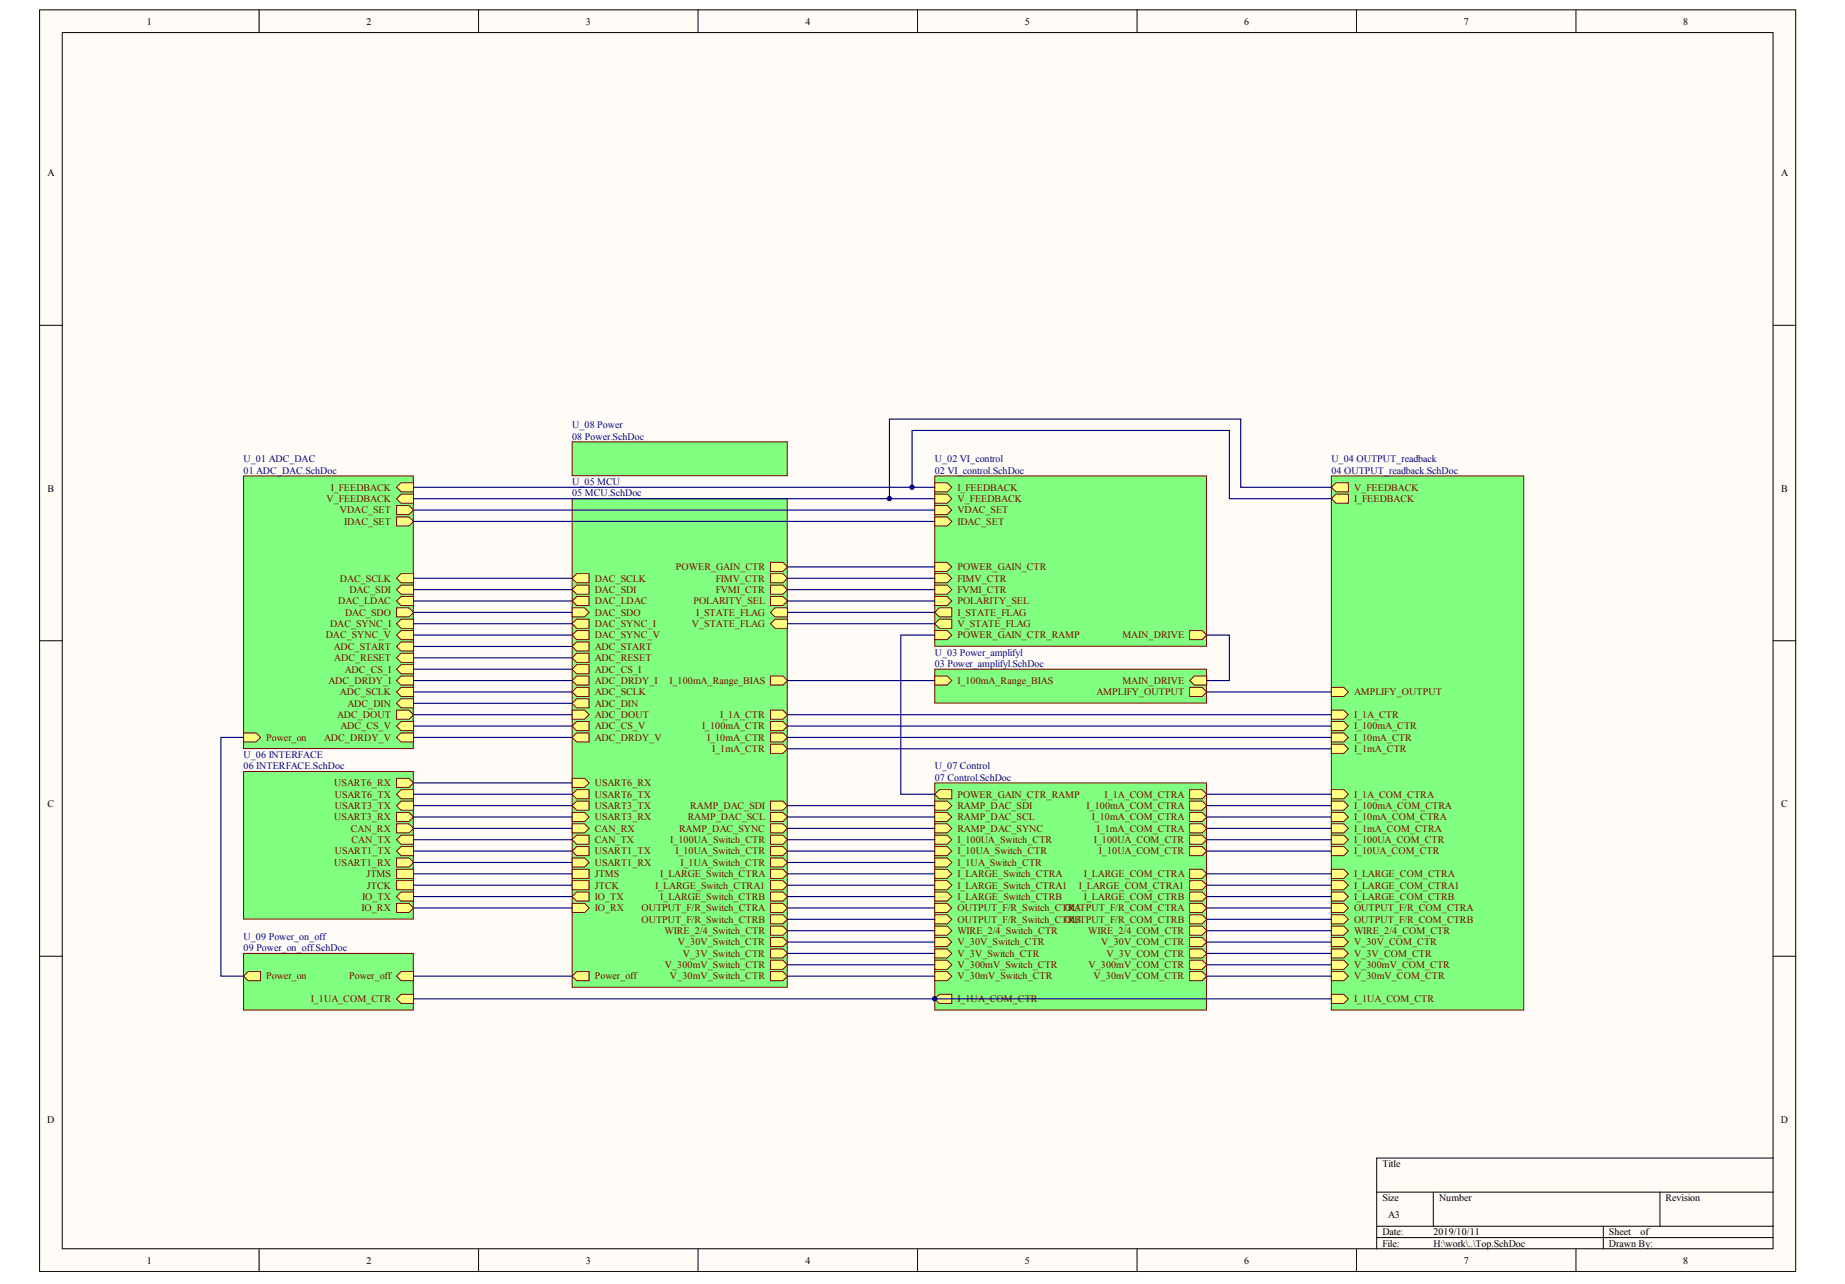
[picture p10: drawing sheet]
<svg xmlns="http://www.w3.org/2000/svg" width="289mm" height="201mm" viewBox="0 0 289 201" stroke-linecap="round" stroke-linejoin="round" font-family="sans-serif">
<defs><g id="words">
<g font-size="1.6">
<text x="23" y="3.8">1</text>
<text x="57.4" y="3.8">2</text>
<text x="91.7" y="3.8">3</text>
<text x="126.1" y="3.8">4</text>
<text x="160.5" y="3.8">5</text>
<text x="194.9" y="3.8">6</text>
<text x="229.2" y="3.8">7</text>
<text x="263.6" y="3.8">8</text>
<text x="7.5" y="27.6">A</text>
<text x="279" y="27.6">A</text>
<text x="7.5" y="77">B</text>
<text x="279" y="77">B</text>
<text x="7.5" y="126.4">C</text>
<text x="279" y="126.4">C</text>
<text x="7.4" y="175.8">D</text>
<text x="278.9" y="175.8">D</text>
<text x="216.5" y="182.8">Title</text>
<text x="216.5" y="188.1">Size</text>
<text x="217.4" y="190.8">A3</text>
<text x="225.3" y="188.1">Number</text>
<text x="260.8" y="188.1">Revision</text>
<text x="23" y="197.9">1</text>
<text x="57.4" y="197.9">2</text>
<text x="91.7" y="197.9">3</text>
<text x="126.1" y="197.9">4</text>
<text x="160.5" y="197.9">5</text>
<text x="194.9" y="197.9">6</text>
<text x="216.5" y="193.4">Date:</text>
<text x="216.5" y="195.2">File:</text>
<text x="224.5" y="193.4">2019/10/11</text>
<text x="224.5" y="195.2">H:\work\..\Top.SchDoc</text>
<text x="229.2" y="197.9">7</text>
<text x="252" y="193.4">Sheet</text>
<text x="252" y="195.2">Drawn By:</text>
<text x="256.9" y="193.4">of</text>
<text x="263.6" y="197.9">8</text>
</g>
<g font-size="1.6" fill="#000080">
<text x="89.6" y="67">U_08 Power</text>
<text x="89.6" y="68.8">08 Power.SchDoc</text>
<text x="38.1" y="72.4">U_01 ADC_DAC</text>
<text x="38.1" y="74.2">01 ADC_DAC.SchDoc</text>
<text x="89.6" y="76">U_05 MCU</text>
<text x="89.6" y="77.7">05 MCU.SchDoc</text>
<text x="146.4" y="72.4">U_02 VI_control</text>
<text x="146.4" y="74.2">02 VI_control.SchDoc</text>
<text x="208.5" y="72.4">U_04 OUTPUT_readback</text>
<text x="208.5" y="74.2">04 OUTPUT_readback.SchDoc</text>
<text x="146.4" y="102.7">U_03 Power_amplifyl</text>
<text x="146.4" y="104.4">03 Power_amplifyl.SchDoc</text>
<text x="38.1" y="118.7">U_06 INTERFACE</text>
<text x="38.1" y="120.5">06 INTERFACE.SchDoc</text>
<text x="146.4" y="120.5">U_07 Control</text>
<text x="146.4" y="122.2">07 Control.SchDoc</text>
<text x="38.1" y="147.2">U_09 Power_on_off</text>
<text x="38.1" y="148.9">09 Power_on_off.SchDoc</text>
</g>
<g font-size="1.6" fill="#800000">
<text x="51.8" y="76.8">I_FEEDBACK</text>
<text x="149.9" y="76.8">I_FEEDBACK</text>
<text x="212" y="76.8">V_FEEDBACK</text>
<text x="51.1" y="78.6">V_FEEDBACK</text>
<text x="53.2" y="80.4">VDAC_SET</text>
<text x="53.9" y="82.2">IDAC_SET</text>
<text x="149.9" y="82.2">IDAC_SET</text>
<text x="149.9" y="80.4">VDAC_SET</text>
<text x="149.9" y="78.6">V_FEEDBACK</text>
<text x="212" y="78.6">I_FEEDBACK</text>
<text x="105.9" y="89.3">POWER_GAIN_CTR</text>
<text x="149.9" y="89.3">POWER_GAIN_CTR</text>
<text x="53" y="94.6">DAC_LDAC</text>
<text x="53.2" y="91.1">DAC_SCLK</text>
<text x="54.7" y="92.9">DAC_SDI</text>
<text x="93.1" y="91.1">DAC_SCLK</text>
<text x="93.1" y="92.9">DAC_SDI</text>
<text x="93.1" y="94.6">DAC_LDAC</text>
<text x="108.6" y="94.6">POLARITY_SEL</text>
<text x="112.1" y="91.1">FIMV_CTR</text>
<text x="112.1" y="92.9">FVMI_CTR</text>
<text x="149.9" y="94.6">POLARITY_SEL</text>
<text x="149.9" y="91.1">FIMV_CTR</text>
<text x="149.9" y="92.9">FVMI_CTR</text>
<text x="51" y="100">DAC_SYNC_V</text>
<text x="51.7" y="98.2">DAC_SYNC_I</text>
<text x="52.3" y="101.8">ADC_START</text>
<text x="54" y="96.4">DAC_SDO</text>
<text x="93.1" y="101.8">ADC_START</text>
<text x="93.1" y="96.4">DAC_SDO</text>
<text x="93.1" y="98.2">DAC_SYNC_I</text>
<text x="93.1" y="100">DAC_SYNC_V</text>
<text x="108.3" y="98.2">V_STATE_FLAG</text>
<text x="109" y="96.4">I_STATE_FLAG</text>
<text x="149.9" y="96.4">I_STATE_FLAG</text>
<text x="149.9" y="98.2">V_STATE_FLAG</text>
<text x="149.9" y="100">POWER_GAIN_CTR_RAMP</text>
<text x="175.8" y="100">MAIN_DRIVE</text>
<text x="51.4" y="107.1">ADC_DRDY_I</text>
<text x="52.4" y="103.5">ADC_RESET</text>
<text x="54" y="105.3">ADC_CS_I</text>
<text x="93.1" y="103.5">ADC_RESET</text>
<text x="93.1" y="105.3">ADC_CS_I</text>
<text x="93.1" y="107.1">ADC_DRDY_I</text>
<text x="104.8" y="107.1">I_100mA_Range_BIAS</text>
<text x="149.9" y="107.1">I_100mA_Range_BIAS</text>
<text x="175.8" y="107.1">MAIN_DRIVE</text>
<text x="52.8" y="112.4">ADC_DOUT</text>
<text x="53.2" y="108.9">ADC_SCLK</text>
<text x="54.4" y="110.7">ADC_DIN</text>
<text x="93.1" y="108.9">ADC_SCLK</text>
<text x="93.1" y="110.7">ADC_DIN</text>
<text x="93.1" y="112.4">ADC_DOUT</text>
<text x="112.8" y="112.4">I_1A_CTR</text>
<text x="171.7" y="108.9">AMPLIFY_OUTPUT</text>
<text x="212" y="108.9">AMPLIFY_OUTPUT</text>
<text x="212" y="112.4">I_1A_CTR</text>
<text x="41.7" y="116">Power_on</text>
<text x="50.8" y="116">ADC_DRDY_V</text>
<text x="53.3" y="114.2">ADC_CS_V</text>
<text x="93.1" y="114.2">ADC_CS_V</text>
<text x="93.1" y="116">ADC_DRDY_V</text>
<text x="109.9" y="114.2">I_100mA_CTR</text>
<text x="110.7" y="116">I_10mA_CTR</text>
<text x="111.5" y="117.8">I_1mA_CTR</text>
<text x="212" y="114.2">I_100mA_CTR</text>
<text x="212" y="116">I_10mA_CTR</text>
<text x="212" y="117.8">I_1mA_CTR</text>
<text x="52.4" y="123.1">USART6_RX</text>
<text x="52.4" y="124.9">USART6_TX</text>
<text x="93.1" y="123.1">USART6_RX</text>
<text x="93.1" y="124.9">USART6_TX</text>
<text x="149.9" y="124.9">POWER_GAIN_CTR_RAMP</text>
<text x="173" y="124.9">I_1A_COM_CTRA</text>
<text x="212" y="124.9">I_1A_COM_CTRA</text>
<text x="52.4" y="128.5">USART3_RX</text>
<text x="52.4" y="126.7">USART3_TX</text>
<text x="55" y="130.3">CAN_RX</text>
<text x="93.1" y="126.7">USART3_TX</text>
<text x="93.1" y="128.5">USART3_RX</text>
<text x="93.1" y="130.3">CAN_RX</text>
<text x="106.4" y="130.3">RAMP_DAC_SYNC</text>
<text x="107.7" y="128.5">RAMP_DAC_SCL</text>
<text x="108.1" y="126.7">RAMP_DAC_SDI</text>
<text x="149.9" y="126.7">RAMP_DAC_SDI</text>
<text x="149.9" y="128.5">RAMP_DAC_SCL</text>
<text x="149.9" y="130.3">RAMP_DAC_SYNC</text>
<text x="170.2" y="126.7">I_100mA_COM_CTRA</text>
<text x="171" y="128.5">I_10mA_COM_CTRA</text>
<text x="171.8" y="130.3">I_1mA_COM_CTRA</text>
<text x="212" y="126.7">I_100mA_COM_CTRA</text>
<text x="212" y="128.5">I_10mA_COM_CTRA</text>
<text x="212" y="130.3">I_1mA_COM_CTRA</text>
<text x="52.4" y="135.6">USART1_RX</text>
<text x="52.4" y="133.8">USART1_TX</text>
<text x="55.1" y="132">CAN_TX</text>
<text x="57.4" y="137.4">JTMS</text>
<text x="93.1" y="137.4">JTMS</text>
<text x="93.1" y="133.8">USART1_TX</text>
<text x="93.1" y="135.6">USART1_RX</text>
<text x="93.1" y="132">CAN_TX</text>
<text x="103.4" y="137.4">I_LARGE_Switch_CTRA</text>
<text x="105" y="132">I_100UA_Switch_CTR</text>
<text x="105.8" y="133.8">I_10UA_Switch_CTR</text>
<text x="106.6" y="135.6">I_1UA_Switch_CTR</text>
<text x="149.9" y="132">I_100UA_Switch_CTR</text>
<text x="149.9" y="133.8">I_10UA_Switch_CTR</text>
<text x="149.9" y="135.6">I_1UA_Switch_CTR</text>
<text x="149.9" y="137.4">I_LARGE_Switch_CTRA</text>
<text x="169.7" y="137.4">I_LARGE_COM_CTRA</text>
<text x="171.3" y="132">I_100UA_COM_CTR</text>
<text x="172.1" y="133.8">I_10UA_COM_CTR</text>
<text x="212" y="137.4">I_LARGE_COM_CTRA</text>
<text x="212" y="133.8">I_10UA_COM_CTR</text>
<text x="212" y="132">I_100UA_COM_CTR</text>
<text x="56.6" y="142.7">IO_RX</text>
<text x="56.7" y="140.9">IO_TX</text>
<text x="57.4" y="139.2">JTCK</text>
<text x="93.1" y="139.2">JTCK</text>
<text x="93.1" y="142.7">IO_RX</text>
<text x="93.1" y="140.9">IO_TX</text>
<text x="100.4" y="142.7">OUTPUT_F/R_Switch_CTRA</text>
<text x="102.6" y="139.2">I_LARGE_Switch_CTRA1</text>
<text x="103.4" y="140.9">I_LARGE_Switch_CTRB</text>
<text x="149.9" y="140.9">I_LARGE_Switch_CTRB</text>
<text x="149.9" y="142.7">OUTPUT_F/R_Switch_CTOUTPUT_F/R_COM_CTRA</text>
<text x="149.9" y="139.2">I_LARGE_Switch_CTRA1</text>
<text x="167.2" y="142.7">RA</text>
<text x="168.9" y="139.2">I_LARGE_COM_CTRA1</text>
<text x="169.7" y="140.9">I_LARGE_COM_CTRB</text>
<text x="212" y="140.9">I_LARGE_COM_CTRB</text>
<text x="212" y="142.7">OUTPUT_F/R_COM_CTRA</text>
<text x="212" y="139.2">I_LARGE_COM_CTRA1</text>
<text x="100.4" y="144.5">OUTPUT_F/R_Switch_CTRB</text>
<text x="104.1" y="146.3">WIRE_2/4_Switch_CTR</text>
<text x="106.1" y="148.1">V_30V_Switch_CTR</text>
<text x="106.9" y="149.8">V_3V_Switch_CTR</text>
<text x="149.9" y="146.3">WIRE_2/4_Switch_CTR</text>
<text x="149.9" y="148.1">V_30V_Switch_CTR</text>
<text x="149.9" y="149.8">V_3V_Switch_CTR</text>
<text x="149.9" y="144.5">OUTPUT_F/R_Switch_CTOUTPUT_F/R_COM_CTRB</text>
<text x="167.2" y="144.5">RB</text>
<text x="170.4" y="146.3">WIRE_2/4_COM_CTR</text>
<text x="172.5" y="148.1">V_30V_COM_CTR</text>
<text x="173.3" y="149.8">V_3V_COM_CTR</text>
<text x="212" y="148.1">V_30V_COM_CTR</text>
<text x="212" y="149.8">V_3V_COM_CTR</text>
<text x="212" y="146.3">WIRE_2/4_COM_CTR</text>
<text x="212" y="144.5">OUTPUT_F/R_COM_CTRB</text>
<text x="41.7" y="153.4">Power_on</text>
<text x="54.7" y="153.4">Power_off</text>
<text x="93.1" y="153.4">Power_off</text>
<text x="104.1" y="151.6">V_300mV_Switch_CTR</text>
<text x="104.9" y="153.4">V_30mV_Switch_CTR</text>
<text x="149.9" y="151.6">V_300mV_Switch_CTR</text>
<text x="149.9" y="153.4">V_30mV_Switch_CTR</text>
<text x="170.4" y="151.6">V_300mV_COM_CTR</text>
<text x="171.2" y="153.4">V_30mV_COM_CTR</text>
<text x="212" y="151.6">V_300mV_COM_CTR</text>
<text x="212" y="153.4">V_30mV_COM_CTR</text>
<text x="48.7" y="157">I_1UA_COM_CTR</text>
<text x="149.9" y="157">I_1UA_COM_CTR</text>
<text x="212" y="157">I_1UA_COM_CTR</text>
</g>
</g></defs>
<g fill="#fffcf8" stroke="#000" stroke-width=".16">
<path d="M6.2 1.5h275v197.6h-275z"/>
<path d="M9.7 5.1h268v190.5h-268z"/>
</g>
<g fill="none" stroke="#000" stroke-width=".16">
<path d="M40.6 1.5v3.6M74.9 1.5v3.6M109.3 1.5v3.6M143.7 1.5v3.6M178.1 1.5v3.6M212.4 1.5v3.6M246.8 1.5v3.6M6.2 50.9h3.5M277.7 50.9h3.5M6.2 100.4h3.5M277.7 100.4h3.5M6.2 149.8h3.5"/>
<path d="M277.7 149.8h3.5M40.6 195.6v3.6M74.9 195.6v3.6M109.3 195.6v3.6M143.7 195.6v3.6M178.1 195.6v3.6M212.4 195.6v3.6M215.6 186.7h62.1M215.6 192h62.1M215.6 193.8h62.1M224.5 186.7v5.3M246.8 195.6v3.6"/>
<path d="M251.1 192v3.6M259.9 186.7v5.3M277.7 181.4h-62.1v14.2"/>
</g>
<path d="M146.4 74.5h42.5v26.7h-42.5z" fill="#80ff80" stroke="#800000" stroke-width=".16"/>
<g fill="#ffff80" stroke="#800000" stroke-width=".16">
<path d="M146.4 80.9h1.9l.7 .8-.7 .7h-1.9z" fill-rule="evenodd"/>
<path d="M146.4 79.2h1.9l.7 .7-.7 .7h-1.9z" fill-rule="evenodd"/>
<path d="M146.4 75.6h1.9l.7 .7-.7 .7h-1.9z" fill-rule="evenodd"/>
<path d="M146.4 77.4h1.9l.7 .7-.7 .7h-1.9z" fill-rule="evenodd"/>
<path d="M146.4 93.4h1.9l.7 .7-.7 .7h-1.9z" fill-rule="evenodd"/>
<path d="M147.1 95.2h1.9v1.4h-1.9l-.7-.7z" fill-rule="evenodd"/>
<path d="M147.1 97h1.9v1.4h-1.9l-.7-.7z" fill-rule="evenodd"/>
<path d="M186.3 98.7h2l.7 .8-.7 .7h-2z" fill-rule="evenodd"/>
<path d="M146.4 88.1h1.9l.7 .7-.7 .7h-1.9z" fill-rule="evenodd"/>
<path d="M146.4 98.7h1.9l.7 .8-.7 .7h-1.9z" fill-rule="evenodd"/>
<path d="M146.4 89.8h1.9l.7 .8-.7 .7h-1.9z" fill-rule="evenodd"/>
<path d="M146.4 91.6h1.9l.7 .7-.7 .8h-1.9z" fill-rule="evenodd"/>
</g>
<path d="M146.4 104.8h42.5v5.3h-42.5z" fill="#80ff80" stroke="#800000" stroke-width=".16"/>
<g fill="#ffff80" stroke="#800000" stroke-width=".16">
<path d="M186.3 107.7h2l.7 .7-.7 .7h-2z" fill-rule="evenodd"/>
<path d="M187 105.9h2v1.4h-2l-.7-.7z" fill-rule="evenodd"/>
<path d="M146.4 105.9h1.9l.7 .7-.7 .7h-1.9z" fill-rule="evenodd"/>
</g>
<path d="M208.5 74.5h30.1v83.7h-30.1z" fill="#80ff80" stroke="#800000" stroke-width=".16"/>
<g fill="#ffff80" stroke="#800000" stroke-width=".16">
<path d="M208.5 107.7h1.9l.8 .7-.8 .7h-1.9z" fill-rule="evenodd"/>
<path d="M208.5 111.2h1.9l.8 .7-.8 .7h-1.9z" fill-rule="evenodd"/>
<path d="M208.5 113h1.9l.8 .7-.8 .7h-1.9z" fill-rule="evenodd"/>
<path d="M208.5 114.8h1.9l.8 .7-.8 .7h-1.9z" fill-rule="evenodd"/>
<path d="M208.5 116.6h1.9l.8 .7-.8 .7h-1.9z" fill-rule="evenodd"/>
<path d="M209.2 77.4h2v1.4h-2l-.7-.7z" fill-rule="evenodd"/>
<path d="M209.2 75.6h2v1.4h-2l-.7-.7z" fill-rule="evenodd"/>
<path d="M208.5 123.7h1.9l.8 .7-.8 .7h-1.9z" fill-rule="evenodd"/>
<path d="M208.5 125.5h1.9l.8 .7-.8 .7h-1.9z" fill-rule="evenodd"/>
<path d="M208.5 127.2h1.9l.8 .7-.8 .8h-1.9z" fill-rule="evenodd"/>
<path d="M208.5 129h1.9l.8 .7-.8 .7h-1.9z" fill-rule="evenodd"/>
<path d="M208.5 136.1h1.9l.8 .7-.8 .8h-1.9z" fill-rule="evenodd"/>
<path d="M208.5 139.7h1.9l.8 .7-.8 .7h-1.9z" fill-rule="evenodd"/>
<path d="M208.5 155.7h1.9l.8 .7-.8 .7h-1.9z" fill-rule="evenodd"/>
<path d="M208.5 132.6h1.9l.8 .7-.8 .7h-1.9z" fill-rule="evenodd"/>
<path d="M208.5 130.8h1.9l.8 .7-.8 .7h-1.9z" fill-rule="evenodd"/>
<path d="M208.5 146.8h1.9l.8 .7-.8 .7h-1.9z" fill-rule="evenodd"/>
<path d="M208.5 148.6h1.9l.8 .7-.8 .7h-1.9z" fill-rule="evenodd"/>
<path d="M208.5 141.5h1.9l.8 .7-.8 .7h-1.9z" fill-rule="evenodd"/>
<path d="M208.5 145h1.9l.8 .8-.8 .7h-1.9z" fill-rule="evenodd"/>
<path d="M208.5 143.3h1.9l.8 .7-.8 .7h-1.9z" fill-rule="evenodd"/>
<path d="M208.5 137.9h1.9l.8 .7-.8 .7h-1.9z" fill-rule="evenodd"/>
<path d="M208.5 150.4h1.9l.8 .7-.8 .7h-1.9z" fill-rule="evenodd"/>
<path d="M208.5 152.2h1.9l.8 .7-.8 .7h-1.9z" fill-rule="evenodd"/>
</g>
<path d="M89.6 78.1h33.7v76.5h-33.7z" fill="#80ff80" stroke="#800000" stroke-width=".16"/>
<g fill="#ffff80" stroke="#800000" stroke-width=".16">
<path d="M89.6 136.1h2.7v1.5h-2.7z" fill-rule="evenodd"/>
<path d="M89.6 137.9h2.7v1.4h-2.7z" fill-rule="evenodd"/>
<path d="M90.3 132.6h2v1.4h-2l-.7-.7z" fill-rule="evenodd"/>
<path d="M89.6 134.4h2l.7 .7-.7 .7h-2z" fill-rule="evenodd"/>
<path d="M89.6 141.5h2l.7 .7-.7 .7h-2z" fill-rule="evenodd"/>
<path d="M90.3 139.7h2v1.4h-2l-.7-.7z" fill-rule="evenodd"/>
<path d="M90.3 100.5h2v1.5h-2l-.7-.8z" fill-rule="evenodd"/>
<path d="M90.3 102.3h2v1.4h-2l-.7-.7z" fill-rule="evenodd"/>
<path d="M90.3 104.1h2v1.4h-2l-.7-.7z" fill-rule="evenodd"/>
<path d="M90.3 107.7h2v1.4h-2l-.7-.7z" fill-rule="evenodd"/>
<path d="M90.3 109.4h2v1.5h-2l-.7-.8z" fill-rule="evenodd"/>
<path d="M89.6 111.2h2l.7 .7-.7 .7h-2z" fill-rule="evenodd"/>
<path d="M90.3 89.8h2v1.5h-2l-.7-.7z" fill-rule="evenodd"/>
<path d="M90.3 91.6h2v1.5h-2l-.7-.8z" fill-rule="evenodd"/>
<path d="M90.3 93.4h2v1.4h-2l-.7-.7z" fill-rule="evenodd"/>
<path d="M89.6 95.2h2l.7 .7-.7 .7h-2z" fill-rule="evenodd"/>
<path d="M120.7 125.5h1.9l.7 .7-.7 .7h-1.9z" fill-rule="evenodd"/>
<path d="M120.7 127.2h1.9l.7 .7-.7 .8h-1.9z" fill-rule="evenodd"/>
<path d="M120.7 129h1.9l.7 .7-.7 .7h-1.9z" fill-rule="evenodd"/>
<path d="M120.7 130.8h1.9l.7 .7-.7 .7h-1.9z" fill-rule="evenodd"/>
<path d="M120.7 132.6h1.9l.7 .7-.7 .7h-1.9z" fill-rule="evenodd"/>
<path d="M120.7 134.4h1.9l.7 .7-.7 .7h-1.9z" fill-rule="evenodd"/>
<path d="M120.7 139.7h1.9l.7 .7-.7 .7h-1.9z" fill-rule="evenodd"/>
<path d="M120.7 136.1h1.9l.7 .7-.7 .8h-1.9z" fill-rule="evenodd"/>
<path d="M120.7 88.1h1.9l.7 .7-.7 .7h-1.9z" fill-rule="evenodd"/>
<path d="M120.7 89.8h1.9l.7 .8-.7 .7h-1.9z" fill-rule="evenodd"/>
<path d="M120.7 91.6h1.9l.7 .7-.7 .8h-1.9z" fill-rule="evenodd"/>
<path d="M120.7 93.4h1.9l.7 .7-.7 .7h-1.9z" fill-rule="evenodd"/>
<path d="M121.4 95.2h1.9v1.4h-1.9l-.7-.7z" fill-rule="evenodd"/>
<path d="M121.4 97h1.9v1.4h-1.9l-.7-.7z" fill-rule="evenodd"/>
<path d="M120.7 111.2h1.9l.7 .7-.7 .7h-1.9z" fill-rule="evenodd"/>
<path d="M120.7 113h1.9l.7 .7-.7 .7h-1.9z" fill-rule="evenodd"/>
<path d="M120.7 114.8h1.9l.7 .7-.7 .7h-1.9z" fill-rule="evenodd"/>
<path d="M120.7 116.6h1.9l.7 .7-.7 .7h-1.9z" fill-rule="evenodd"/>
<path d="M120.7 105.9h1.9l.7 .7-.7 .7h-1.9z" fill-rule="evenodd"/>
<path d="M90.3 125.5h2v1.4h-2l-.7-.7z" fill-rule="evenodd"/>
<path d="M89.6 127.2h2l.7 .7-.7 .8h-2z" fill-rule="evenodd"/>
<path d="M89.6 121.9h2l.7 .7-.7 .7h-2z" fill-rule="evenodd"/>
<path d="M90.3 123.7h2v1.4h-2l-.7-.7z" fill-rule="evenodd"/>
<path d="M89.6 129h2l.7 .7-.7 .7h-2z" fill-rule="evenodd"/>
<path d="M90.3 130.8h2v1.4h-2l-.7-.7z" fill-rule="evenodd"/>
<path d="M90.3 97h2v1.4h-2l-.7-.7z" fill-rule="evenodd"/>
<path d="M90.3 98.7h2v1.5h-2l-.7-.7z" fill-rule="evenodd"/>
<path d="M90.3 113h2v1.4h-2l-.7-.7z" fill-rule="evenodd"/>
<path d="M90.3 105.9h2v1.4h-2l-.7-.7z" fill-rule="evenodd"/>
<path d="M90.3 114.8h2v1.4h-2l-.7-.7z" fill-rule="evenodd"/>
<path d="M120.7 141.5h1.9l.7 .7-.7 .7h-1.9z" fill-rule="evenodd"/>
<path d="M120.7 143.3h1.9l.7 .7-.7 .7h-1.9z" fill-rule="evenodd"/>
<path d="M120.7 145h1.9l.7 .8-.7 .7h-1.9z" fill-rule="evenodd"/>
<path d="M120.7 146.8h1.9l.7 .7-.7 .7h-1.9z" fill-rule="evenodd"/>
<path d="M120.7 148.6h1.9l.7 .7-.7 .7h-1.9z" fill-rule="evenodd"/>
<path d="M120.7 137.9h1.9l.7 .7-.7 .7h-1.9z" fill-rule="evenodd"/>
<path d="M120.7 150.4h1.9l.7 .7-.7 .7h-1.9z" fill-rule="evenodd"/>
<path d="M120.7 152.2h1.9l.7 .7-.7 .7h-1.9z" fill-rule="evenodd"/>
<path d="M90.3 152.2h2v1.4h-2l-.7-.7z" fill-rule="evenodd"/>
</g>
<path d="M146.4 122.6h42.5v35.6h-42.5z" fill="#80ff80" stroke="#800000" stroke-width=".16"/>
<g fill="#ffff80" stroke="#800000" stroke-width=".16">
<path d="M146.4 125.5h1.9l.7 .7-.7 .7h-1.9z" fill-rule="evenodd"/>
<path d="M146.4 127.2h1.9l.7 .7-.7 .8h-1.9z" fill-rule="evenodd"/>
<path d="M146.4 129h1.9l.7 .7-.7 .7h-1.9z" fill-rule="evenodd"/>
<path d="M186.3 136.1h2l.7 .7-.7 .8h-2z" fill-rule="evenodd"/>
<path d="M146.4 130.8h1.9l.7 .7-.7 .7h-1.9z" fill-rule="evenodd"/>
<path d="M146.4 132.6h1.9l.7 .7-.7 .7h-1.9z" fill-rule="evenodd"/>
<path d="M146.4 134.4h1.9l.7 .7-.7 .7h-1.9z" fill-rule="evenodd"/>
<path d="M146.4 139.7h1.9l.7 .7-.7 .7h-1.9z" fill-rule="evenodd"/>
<path d="M186.3 125.5h2l.7 .7-.7 .7h-2z" fill-rule="evenodd"/>
<path d="M186.3 127.2h2l.7 .7-.7 .8h-2z" fill-rule="evenodd"/>
<path d="M186.3 129h2l.7 .7-.7 .7h-2z" fill-rule="evenodd"/>
<path d="M186.3 123.7h2l.7 .7-.7 .7h-2z" fill-rule="evenodd"/>
<path d="M147.1 123.7h1.9v1.4h-1.9l-.7-.7z" fill-rule="evenodd"/>
<path d="M186.3 139.7h2l.7 .7-.7 .7h-2z" fill-rule="evenodd"/>
<path d="M147.1 155.7h1.9v1.4h-1.9l-.7-.7z" fill-rule="evenodd"/>
<path d="M186.3 132.6h2l.7 .7-.7 .7h-2z" fill-rule="evenodd"/>
<path d="M186.3 130.8h2l.7 .7-.7 .7h-2z" fill-rule="evenodd"/>
<path d="M146.4 136.1h1.9l.7 .7-.7 .8h-1.9z" fill-rule="evenodd"/>
<path d="M186.3 146.8h2l.7 .7-.7 .7h-2z" fill-rule="evenodd"/>
<path d="M186.3 148.6h2l.7 .7-.7 .7h-2z" fill-rule="evenodd"/>
<path d="M146.4 141.5h1.9l.7 .7-.7 .7h-1.9z" fill-rule="evenodd"/>
<path d="M146.4 145h1.9l.7 .8-.7 .7h-1.9z" fill-rule="evenodd"/>
<path d="M146.4 146.8h1.9l.7 .7-.7 .7h-1.9z" fill-rule="evenodd"/>
<path d="M146.4 148.6h1.9l.7 .7-.7 .7h-1.9z" fill-rule="evenodd"/>
<path d="M186.3 141.5h2l.7 .7-.7 .7h-2z" fill-rule="evenodd"/>
<path d="M186.3 145h2l.7 .8-.7 .7h-2z" fill-rule="evenodd"/>
<path d="M146.4 143.3h1.9l.7 .7-.7 .7h-1.9z" fill-rule="evenodd"/>
<path d="M186.3 143.3h2l.7 .7-.7 .7h-2z" fill-rule="evenodd"/>
<path d="M186.3 137.9h2l.7 .7-.7 .7h-2z" fill-rule="evenodd"/>
<path d="M146.4 137.9h1.9l.7 .7-.7 .7h-1.9z" fill-rule="evenodd"/>
<path d="M186.3 150.4h2l.7 .7-.7 .7h-2z" fill-rule="evenodd"/>
<path d="M186.3 152.2h2l.7 .7-.7 .7h-2z" fill-rule="evenodd"/>
<path d="M146.4 150.4h1.9l.7 .7-.7 .7h-1.9z" fill-rule="evenodd"/>
<path d="M146.4 152.2h1.9l.7 .7-.7 .7h-1.9z" fill-rule="evenodd"/>
</g>
<path d="M38.1 120.8h26.6v23.1h-26.6z" fill="#80ff80" stroke="#800000" stroke-width=".16"/>
<g fill="#ffff80" stroke="#800000" stroke-width=".16">
<path d="M62.8 132.6h2v1.4h-2l-.7-.7z" fill-rule="evenodd"/>
<path d="M62.1 134.4h1.9l.8 .7-.8 .7h-1.9z" fill-rule="evenodd"/>
<path d="M62.1 136.1h2.7v1.5h-2.7z" fill-rule="evenodd"/>
<path d="M62.1 137.9h2.7v1.4h-2.7z" fill-rule="evenodd"/>
<path d="M62.1 141.5h1.9l.8 .7-.8 .7h-1.9z" fill-rule="evenodd"/>
<path d="M62.8 139.7h2v1.4h-2l-.7-.7z" fill-rule="evenodd"/>
<path d="M62.8 125.5h2v1.4h-2l-.7-.7z" fill-rule="evenodd"/>
<path d="M62.1 127.2h1.9l.8 .7-.8 .8h-1.9z" fill-rule="evenodd"/>
<path d="M62.1 121.9h1.9l.8 .7-.8 .7h-1.9z" fill-rule="evenodd"/>
<path d="M62.8 123.7h2v1.4h-2l-.7-.7z" fill-rule="evenodd"/>
<path d="M62.1 129h1.9l.8 .7-.8 .7h-1.9z" fill-rule="evenodd"/>
<path d="M62.8 130.8h2v1.4h-2l-.7-.7z" fill-rule="evenodd"/>
</g>
<path d="M38.1 74.5h26.6v42.7h-26.6z" fill="#80ff80" stroke="#800000" stroke-width=".16"/>
<g fill="#ffff80" stroke="#800000" stroke-width=".16">
<path d="M62.1 80.9h1.9l.8 .8-.8 .7h-1.9z" fill-rule="evenodd"/>
<path d="M62.8 89.8h2v1.5h-2l-.7-.7z" fill-rule="evenodd"/>
<path d="M62.8 91.6h2v1.5h-2l-.7-.8z" fill-rule="evenodd"/>
<path d="M62.8 93.4h2v1.4h-2l-.7-.7z" fill-rule="evenodd"/>
<path d="M62.1 95.2h1.9l.8 .7-.8 .7h-1.9z" fill-rule="evenodd"/>
<path d="M62.1 79.2h1.9l.8 .7-.8 .7h-1.9z" fill-rule="evenodd"/>
<path d="M62.8 100.5h2v1.5h-2l-.7-.8z" fill-rule="evenodd"/>
<path d="M62.8 102.3h2v1.4h-2l-.7-.7z" fill-rule="evenodd"/>
<path d="M62.8 107.7h2v1.4h-2l-.7-.7z" fill-rule="evenodd"/>
<path d="M62.8 109.4h2v1.5h-2l-.7-.8z" fill-rule="evenodd"/>
<path d="M62.1 111.2h1.9l.8 .7-.8 .7h-1.9z" fill-rule="evenodd"/>
<path d="M62.8 75.6h2v1.4h-2l-.7-.7z" fill-rule="evenodd"/>
<path d="M62.8 77.4h2v1.4h-2l-.7-.7z" fill-rule="evenodd"/>
<path d="M62.8 97h2v1.4h-2l-.7-.7z" fill-rule="evenodd"/>
<path d="M62.8 98.7h2v1.5h-2l-.7-.7z" fill-rule="evenodd"/>
<path d="M62.8 104.1h2v1.4h-2l-.7-.7z" fill-rule="evenodd"/>
<path d="M62.8 105.9h2v1.4h-2l-.7-.7z" fill-rule="evenodd"/>
<path d="M62.8 113h2v1.4h-2l-.7-.7z" fill-rule="evenodd"/>
<path d="M62.8 114.8h2v1.4h-2l-.7-.7z" fill-rule="evenodd"/>
<path d="M38.1 114.8h2l.7 .7-.7 .7h-2z" fill-rule="evenodd"/>
</g>
<g fill="none" stroke="#000080" stroke-width=".18">
<path d="M64.8 76.3h81.6M64.8 78.1h81.6M64.8 79.9h81.6M142.8 76.3v-8.9h49.7v10.7h16M208.5 76.3h-14.2v-10.7h-55v12.5M64.8 81.7h81.6M64.8 90.6h24.8M64.8 92.3h24.8M64.8 94.1h24.8M64.8 95.9h24.8M64.8 97.7h24.8M64.8 99.5h24.8"/>
<path d="M123.3 90.6h23.1M123.3 92.3h23.1M123.3 94.1h23.1M123.3 95.9h23.1M123.3 97.7h23.1M123.3 88.8h23.1M146.4 99.5h-5.3v24.9h5.3M189 99.5h3.5v7.1h-3.5M64.8 101.2h24.8M64.8 103h24.8M64.8 104.8h24.8M64.8 106.6h24.8"/>
<path d="M64.8 108.4h24.8M64.8 110.1h24.8M64.8 111.9h24.8M64.8 113.7h24.8M64.8 115.5h24.8M123.3 111.9h85.2M123.3 113.7h85.2M123.3 115.5h85.2M123.3 117.3h85.2M189 108.4h19.5M64.8 129.7h24.8M64.8 131.5h24.8"/>
<path d="M64.8 133.3h24.8M64.8 135.1h24.8M64.8 136.8h24.8M64.8 138.6h24.8M123.3 129.7h23.1M123.3 131.5h23.1M123.3 133.3h23.1M123.3 135.1h23.1M123.3 136.8h23.1M123.3 127.9h23.1M123.3 126.2h23.1M189 129.7h19.5"/>
<path d="M189 131.5h19.5M189 133.3h19.5M189 138.6h19.5M189 127.9h19.5M189 126.2h19.5M189 124.4h19.5M64.8 140.4h24.8M64.8 142.2h24.8M123.3 140.4h23.1M123.3 142.2h23.1M123.3 149.3h23.1M123.3 147.5h23.1"/>
<path d="M123.3 145.8h23.1M123.3 144h23.1M189 140.4h19.5M189 142.2h19.5M189 149.3h19.5M189 147.5h19.5M189 145.8h19.5M189 144h19.5"/>
</g>
<path d="M89.6 69.2h33.7v5.3h-33.7z" fill="#80ff80" stroke="#800000" stroke-width=".16"/>
<g fill="none" stroke="#000080" stroke-width=".18">
<path d="M38.1 115.5h-3.5v37.4h3.5M123.3 106.6h23.1M64.8 126.2h24.8M64.8 127.9h24.8M64.8 122.6h24.8M64.8 124.4h24.8M123.3 138.6h23.1M189 136.8h19.5M64.8 152.9h24.8M64.8 156.4h143.7M123.3 151.1h23.1M123.3 152.9h23.1"/>
<path d="M189 151.1h19.5M189 152.9h19.5"/>
</g>
<path d="M38.1 149.3h26.6v8.9h-26.6z" fill="#80ff80" stroke="#800000" stroke-width=".16"/>
<g fill="#ffff80" stroke="#800000" stroke-width=".16">
<path d="M38.9 152.2h1.9v1.4h-1.9l-.8-.7z" fill-rule="evenodd"/>
<path d="M62.8 152.2h2v1.4h-2l-.7-.7z" fill-rule="evenodd"/>
<path d="M62.8 155.7h2v1.4h-2l-.7-.7z" fill-rule="evenodd"/>
</g>
<g fill="#000080" stroke="#000080" stroke-width=".16">
<circle cx="139.3" cy="78.1" r=".34"/>
<circle cx="142.8" cy="76.3" r=".34"/>
<circle cx="146.4" cy="156.4" r=".34"/>
</g>
<use href="#words"/>
</svg>
